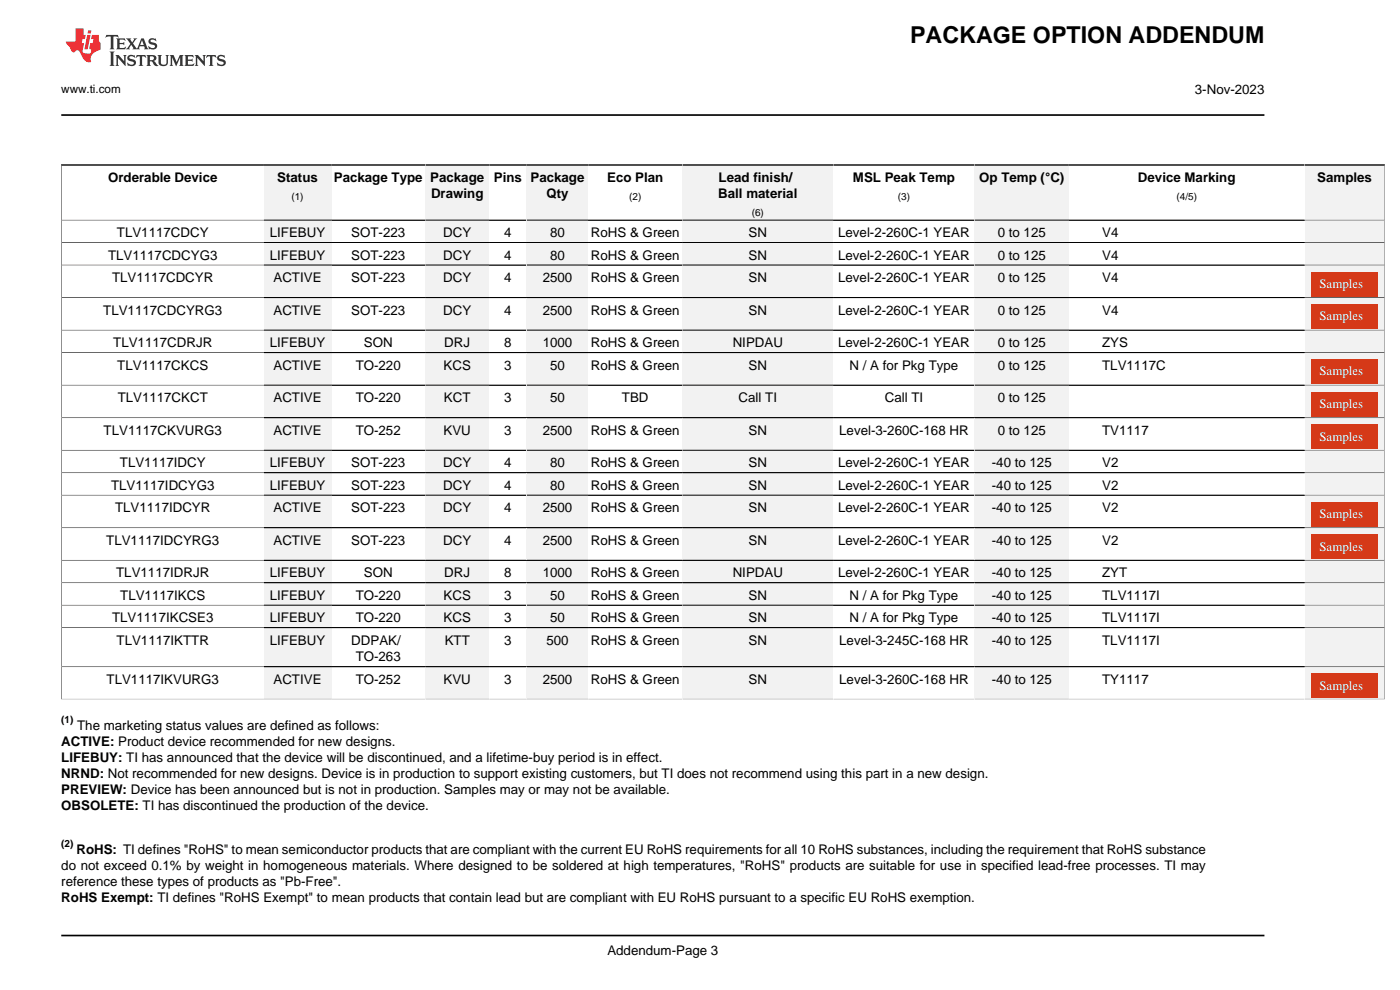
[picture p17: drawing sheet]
<svg xmlns="http://www.w3.org/2000/svg" width="297mm" height="210mm" viewBox="0 0 297 210" stroke-linecap="round" stroke-linejoin="round" font-family="sans-serif">
<defs><g id="words">
<text font-size="4.9" x="193.1" y="9.2">PACKAGE OPTION ADDENDUM</text>
<g font-size="2.8">
<text x="253.5" y="20">3-Nov-2023</text>
<text x="22.9" y="38.6">Orderable Device</text>
<text x="58.8" y="38.6">Status</text>
<text x="70.8" y="38.6">Package Type</text>
<text x="91.3" y="38.6">Package</text>
<text x="104.8" y="38.6">Pins</text>
<text x="112.5" y="38.6">Package</text>
<text x="128.8" y="38.6">Eco Plan</text>
<text x="152.5" y="38.6">Lead finish/</text>
<text x="180.9" y="38.6">MSL Peak Temp</text>
<text x="207.7" y="38.6">Op Temp (°C)</text>
<text x="241.4" y="38.6">Device Marking</text>
<text x="279.4" y="38.6">Samples</text>
<text x="91.4" y="42">Drawing</text>
<text x="115.9" y="42">Qty</text>
<text x="152.4" y="42">Ball material</text>
<text x="24.8" y="50.3">TLV1117CDCY</text>
<text x="57.2" y="50.3">LIFEBUY</text>
<text x="74.5" y="50.3">SOT-223</text>
<text x="94" y="50.3">DCY</text>
<text x="107" y="50.3">4</text>
<text x="116.7" y="50.3">80</text>
<text x="125.4" y="50.3">RoHS &amp; Green</text>
<text x="158.8" y="50.3">SN</text>
<text x="177.8" y="50.3">Level-2-260C-1 YEAR</text>
<text x="211.7" y="50.3">0 to 125</text>
<text x="233.8" y="50.3">V4</text>
<text x="22.9" y="55.1">TLV1117CDCYG3</text>
<text x="23.8" y="59.9">TLV1117CDCYR</text>
<text x="57.2" y="55.1">LIFEBUY</text>
<text x="58" y="59.9">ACTIVE</text>
<text x="74.5" y="55.1">SOT-223</text>
<text x="74.5" y="59.9">SOT-223</text>
<text x="94" y="55.1">DCY</text>
<text x="94" y="59.9">DCY</text>
<text x="107" y="55.1">4</text>
<text x="107" y="59.9">4</text>
<text x="115.1" y="59.9">2500</text>
<text x="116.7" y="55.1">80</text>
<text x="125.4" y="55.1">RoHS &amp; Green</text>
<text x="125.4" y="59.9">RoHS &amp; Green</text>
<text x="158.8" y="55.1">SN</text>
<text x="158.8" y="59.9">SN</text>
<text x="177.8" y="55.1">Level-2-260C-1 YEAR</text>
<text x="177.8" y="59.9">Level-2-260C-1 YEAR</text>
<text x="211.7" y="55.1">0 to 125</text>
<text x="211.7" y="59.9">0 to 125</text>
<text x="233.8" y="55.1">V4</text>
<text x="233.8" y="59.9">V4</text>
<text x="21.9" y="66.8">TLV1117CDCYRG3</text>
<text x="58" y="66.8">ACTIVE</text>
<text x="74.5" y="66.8">SOT-223</text>
<text x="94" y="66.8">DCY</text>
<text x="107" y="66.8">4</text>
<text x="115.1" y="66.8">2500</text>
<text x="125.4" y="66.8">RoHS &amp; Green</text>
<text x="158.8" y="66.8">SN</text>
<text x="177.8" y="66.8">Level-2-260C-1 YEAR</text>
<text x="211.7" y="66.8">0 to 125</text>
<text x="233.8" y="66.8">V4</text>
<text x="24" y="73.7">TLV1117CDRJR</text>
<text x="57.2" y="73.7">LIFEBUY</text>
<text x="77.2" y="73.7">SON</text>
<text x="94.3" y="73.7">DRJ</text>
<text x="107" y="73.7">8</text>
<text x="115.1" y="73.7">1000</text>
<text x="125.4" y="73.7">RoHS &amp; Green</text>
<text x="155.4" y="73.7">NIPDAU</text>
<text x="177.8" y="73.7">Level-2-260C-1 YEAR</text>
<text x="211.7" y="73.7">0 to 125</text>
<text x="233.8" y="73.7">ZYS</text>
<text x="24.9" y="78.4">TLV1117CKCS</text>
<text x="58" y="78.4">ACTIVE</text>
<text x="75.5" y="78.4">TO-220</text>
<text x="94.1" y="78.4">KCS</text>
<text x="107" y="78.4">3</text>
<text x="116.7" y="78.4">50</text>
<text x="125.4" y="78.4">RoHS &amp; Green</text>
<text x="158.8" y="78.4">SN</text>
<text x="180.2" y="78.4">N / A for Pkg Type</text>
<text x="211.7" y="78.4">0 to 125</text>
<text x="233.8" y="78.4">TLV1117C</text>
<text x="25" y="85.3">TLV1117CKCT</text>
<text x="58" y="85.3">ACTIVE</text>
<text x="75.5" y="85.3">TO-220</text>
<text x="94.2" y="85.3">KCT</text>
<text x="107" y="85.3">3</text>
<text x="116.7" y="85.3">50</text>
<text x="131.9" y="85.3">TBD</text>
<text x="156.7" y="85.3">Call TI</text>
<text x="187.7" y="85.3">Call TI</text>
<text x="211.7" y="85.3">0 to 125</text>
<text x="22" y="92.2">TLV1117CKVURG3</text>
<text x="58" y="92.2">ACTIVE</text>
<text x="75.5" y="92.2">TO-252</text>
<text x="94.1" y="92.2">KVU</text>
<text x="107" y="92.2">3</text>
<text x="115.1" y="92.2">2500</text>
<text x="125.4" y="92.2">RoHS &amp; Green</text>
<text x="158.8" y="92.2">SN</text>
<text x="178" y="92.2">Level-3-260C-168 HR</text>
<text x="211.7" y="92.2">0 to 125</text>
<text x="233.8" y="92.2">TV1117</text>
<text x="25.4" y="99.1">TLV1117IDCY</text>
<text x="57.2" y="99.1">LIFEBUY</text>
<text x="74.5" y="99.1">SOT-223</text>
<text x="94" y="99.1">DCY</text>
<text x="107" y="99.1">4</text>
<text x="116.7" y="99.1">80</text>
<text x="125.4" y="99.1">RoHS &amp; Green</text>
<text x="158.8" y="99.1">SN</text>
<text x="177.8" y="99.1">Level-2-260C-1 YEAR</text>
<text x="210.4" y="99.1">-40 to 125</text>
<text x="233.8" y="99.1">V2</text>
<text x="23.5" y="103.9">TLV1117IDCYG3</text>
<text x="57.2" y="103.9">LIFEBUY</text>
<text x="74.5" y="103.9">SOT-223</text>
<text x="94" y="103.9">DCY</text>
<text x="107" y="103.9">4</text>
<text x="116.7" y="103.9">80</text>
<text x="125.4" y="103.9">RoHS &amp; Green</text>
<text x="158.8" y="103.9">SN</text>
<text x="177.8" y="103.9">Level-2-260C-1 YEAR</text>
<text x="210.4" y="103.9">-40 to 125</text>
<text x="233.8" y="103.9">V2</text>
<text x="24.4" y="108.7">TLV1117IDCYR</text>
<text x="58" y="108.7">ACTIVE</text>
<text x="74.5" y="108.7">SOT-223</text>
<text x="94" y="108.7">DCY</text>
<text x="107" y="108.7">4</text>
<text x="115.1" y="108.7">2500</text>
<text x="125.4" y="108.7">RoHS &amp; Green</text>
<text x="158.8" y="108.7">SN</text>
<text x="177.8" y="108.7">Level-2-260C-1 YEAR</text>
<text x="210.4" y="108.7">-40 to 125</text>
<text x="233.8" y="108.7">V2</text>
<text x="22.5" y="115.6">TLV1117IDCYRG3</text>
<text x="58" y="115.6">ACTIVE</text>
<text x="74.5" y="115.6">SOT-223</text>
<text x="94" y="115.6">DCY</text>
<text x="107" y="115.6">4</text>
<text x="115.1" y="115.6">2500</text>
<text x="125.4" y="115.6">RoHS &amp; Green</text>
<text x="158.8" y="115.6">SN</text>
<text x="177.8" y="115.6">Level-2-260C-1 YEAR</text>
<text x="210.4" y="115.6">-40 to 125</text>
<text x="233.8" y="115.6">V2</text>
<text x="24.6" y="122.5">TLV1117IDRJR</text>
<text x="57.2" y="122.5">LIFEBUY</text>
<text x="77.2" y="122.5">SON</text>
<text x="94.3" y="122.5">DRJ</text>
<text x="107" y="122.5">8</text>
<text x="115.1" y="122.5">1000</text>
<text x="125.4" y="122.5">RoHS &amp; Green</text>
<text x="155.4" y="122.5">NIPDAU</text>
<text x="177.8" y="122.5">Level-2-260C-1 YEAR</text>
<text x="210.4" y="122.5">-40 to 125</text>
<text x="233.8" y="122.5">ZYT</text>
<text x="25.5" y="127.2">TLV1117IKCS</text>
<text x="57.2" y="127.2">LIFEBUY</text>
<text x="75.5" y="127.2">TO-220</text>
<text x="94.1" y="127.2">KCS</text>
<text x="107" y="127.2">3</text>
<text x="116.7" y="127.2">50</text>
<text x="125.4" y="127.2">RoHS &amp; Green</text>
<text x="158.8" y="127.2">SN</text>
<text x="180.2" y="127.2">N / A for Pkg Type</text>
<text x="210.4" y="127.2">-40 to 125</text>
<text x="233.8" y="127.2">TLV1117I</text>
<text x="23.8" y="132">TLV1117IKCSE3</text>
<text x="24.7" y="136.8">TLV1117IKTTR</text>
<text x="57.2" y="132">LIFEBUY</text>
<text x="57.2" y="136.8">LIFEBUY</text>
<text x="74.5" y="136.8">DDPAK/</text>
<text x="75.5" y="132">TO-220</text>
<text x="94.1" y="132">KCS</text>
<text x="94.3" y="136.8">KTT</text>
<text x="107" y="132">3</text>
<text x="107" y="136.8">3</text>
<text x="115.9" y="136.8">500</text>
<text x="116.7" y="132">50</text>
<text x="125.4" y="132">RoHS &amp; Green</text>
<text x="125.4" y="136.8">RoHS &amp; Green</text>
<text x="158.8" y="132">SN</text>
<text x="158.8" y="136.8">SN</text>
<text x="178" y="136.8">Level-3-245C-168 HR</text>
<text x="180.2" y="132">N / A for Pkg Type</text>
<text x="210.4" y="132">-40 to 125</text>
<text x="210.4" y="136.8">-40 to 125</text>
<text x="233.8" y="132">TLV1117I</text>
<text x="233.8" y="136.8">TLV1117I</text>
<text x="75.5" y="140.3">TO-263</text>
<text x="22.6" y="145.1">TLV1117IKVURG3</text>
<text x="58" y="145.1">ACTIVE</text>
<text x="75.5" y="145.1">TO-252</text>
<text x="94.1" y="145.1">KVU</text>
<text x="107" y="145.1">3</text>
<text x="115.1" y="145.1">2500</text>
<text x="125.4" y="145.1">RoHS &amp; Green</text>
<text x="158.8" y="145.1">SN</text>
<text x="178" y="145.1">Level-3-260C-168 HR</text>
<text x="210.4" y="145.1">-40 to 125</text>
<text x="233.8" y="145.1">TY1117</text>
<text x="16.4" y="154.8">The marketing status values are defined as follows:</text>
<text x="13" y="158.2">ACTIVE: Product device recommended for new designs.</text>
<text x="13" y="161.6">LIFEBUY: TI has announced that the device will be discontinued, and a lifetime-buy period is in effect.</text>
<text x="13" y="165">NRND: Not recommended for new designs. Device is in production to support existing customers, but TI does not recommend using this part in a new design.</text>
<text x="13" y="168.4">PREVIEW: Device has been announced but is not in production. Samples may or may not be available.</text>
<text x="13" y="171.8">OBSOLETE: TI has discontinued the production of the device.</text>
<text x="13" y="184.6">do not exceed 0.1% by weight in homogeneous materials. Where designed to be soldered at high temperatures, &quot;RoHS&quot; products are suitable for use in specified lead-free processes. TI may</text>
<text x="16.2" y="181.2">RoHS: TI defines &quot;RoHS&quot; to mean semiconductor products that are compliant with the current EU RoHS requirements for all 10 RoHS substances, including the requirement that RoHS substance</text>
<text x="13" y="188">reference these types of products as &quot;Pb-Free&quot;.</text>
<text x="13" y="191.4">RoHS Exempt: TI defines &quot;RoHS Exempt&quot; to mean products that contain lead but are compliant with EU RoHS pursuant to a specific EU RoHS exemption.</text>
<text x="128.9" y="202.5">Addendum-Page 3</text>
</g>
<g font-size="2.7" fill="#fff">
<text x="279.9" y="61.1">Samples</text>
<text x="279.9" y="68">Samples</text>
<text x="279.9" y="79.6">Samples</text>
<text x="279.9" y="86.6">Samples</text>
<text x="279.9" y="93.5">Samples</text>
<text x="279.9" y="109.9">Samples</text>
<text x="279.9" y="116.8">Samples</text>
<text x="279.9" y="146.3">Samples</text>
</g>
<text font-size="2.5" x="13" y="19.7">www.ti.com</text>
<g font-size="2.1">
<text x="61.8" y="42.5">(1)</text>
<text x="133.5" y="42.5">(2)</text>
<text x="159.5" y="45.9">(6)</text>
<text x="190.5" y="42.5">(3)</text>
<text x="249.6" y="42.5">(4/5)</text>
<text x="13" y="153.4">(1)</text>
<text x="13" y="179.7">(2)</text>
</g>
</g></defs>
<path d="M22.6 7.4l-.2 .6 .6-.3 .5 .1v.1v2.2l-.2 .4h1l-.2-.4v-2.2v-.1l.5-.1 .5 .3-.1-.6zM24.6 8.1l.3 .4v1.6l-.3 .4h1.9l.2-.6a1.07 1.07 0 0 1-1.3 .1v-.6h.7l.3 .2v-.7l-.3 .2h-.7v-.5l.2-.2a.99 .99 0 0 1 1 .3l-.1-.6zM26.7 8.1l1 1.2-1 1.2h.9l-.2-.3 .4-.7 .5 .8-.2 .2h1.6l-.2-.3 .1-.4h1l.1 .4-.1 .3h.9l-.3-.4-.7-2h-.5l-1 2.2-.8-1.1 .9-1.1h-.8l.1 .2-.4 .7-.3-.7 .1-.2zM30.1 8.5l.4 1h-.8zM31.7 8.3a.66 .66 0 0 0-.2 .7 .66 .66 0 0 0 .6 .4l.6 .2 .1 .4-.7 .2-.6-.5 .1 .8 .2-.1a1.15 1.15 0 0 0 1.5-.6 1.16 1.16 0 0 0-1.3-.9l-.1-.2 .2-.3a1 1 0 0 1 1 .4l-.1-.7-.2 .1-.5-.1zM23.2 10.9l.3 .4v2.3l-.3 .4h1.1l-.2-.4v-2.3l.2-.4zM24.5 11.7l.2 .4v1.5l-.2 .4h.7l-.2-.4v-1.3l1.6 1.7v-1.9l.2-.4h-.7l.2 .2v1.1l-1.1-1.3zM27.2 11.8a.66 .66 0 0 0-.2 .7 .66 .66 0 0 0 .6 .5l.7 .1v.5l-.7 .1-.6-.5 .1 .8 .2-.1a1.16 1.16 0 0 0 1.6-.6 1.16 1.16 0 0 0-1.3-.9l-.2-.2 .2-.2a1 1 0 0 1 1 .3l-.1-.6-.2 .1-.5-.2zM29 11.7l-.1 .6 .4-.3 .4 .1v1.5l-.3 .4h1l-.3-.4v-1.5l.5-.1 .4 .3-.2-.6zM31.1 11.7l.2 .4v1.5l-.2 .4h.9l-.2-.2v-.8l.5 .1a1.03 1.03 0 0 0 1.3 .9l-1-1.1a.62 .62 0 0 0 .6-.5 .62 .62 0 0 0-.6-.7zM31.8 12h.1a.47 .47 0 0 1 .6 0 .47 .47 0 0 1 .1 .6l-.8 .2zM33.4 11.7l.2 .2a2.3 2.3 0 0 0 .4 2 1.03 1.03 0 0 0 1.6-.7l.1-1.3 .2-.2h-.8l.2 .4v1.1a.6 .6 0 0 1-.6 .5 .6 .6 0 0 1-.6-.5l.1-1.3 .2-.2zM36 11.7l.2 .4v1.5l-.2 .4h.7l-.2-.4v-1.4l.8 1.8 .9-1.8v1.4l-.2 .4h1l-.3-.4v-1.5l.3-.4h-.9l-.6 1.5-.7-1.5zM39.1 11.7l.3 .4v1.5l-.3 .4h1.9l.2-.6a1.07 1.07 0 0 1-1.3 .2v-.7l1 .2v-.7l-.3 .2h-.7v-.6h.8l.4 .2-.1-.5zM41.3 11.7l.2 .4v1.5l-.2 .4h.8l-.3-.4v-1.3l1.7 1.7v-1.9l.2-.4h-.7l.1 .2 .1 1.1-1.2-1.3zM43.9 11.7l-.1 .6 .4-.3 .4 .1v1.5l-.3 .4h1l-.3-.4v-1.5l.5-.1 .4 .3-.2-.6zM46.3 11.8a.66 .66 0 0 0-.2 .7 .66 .66 0 0 0 .6 .5l.6 .1 .1 .5-.7 .1-.6-.5 .1 .8 .1-.1a1.17 1.17 0 0 0 1.6-.6 1.21 1.21 0 0 0-1.3-.9l-.1-.2 .1-.2a.99 .99 0 0 1 1.1 .3l-.1-.6-.2 .1-.5-.2z" fill-rule="evenodd" fill="#373435"/>
<path d="M16 6v2.8h-2v.4l.9 .9a.93 .93 0 0 0 .9 .9 .6 .6 0 0 1 .6-.3 .6 .6 0 0 1 .5 .3l.4 .8a1.58 1.58 0 0 0 2.1 1.3 1.62 1.62 0 0 1 1-2.2l.9-.3v-1.5a1.56 1.56 0 0 1-.4-1.7h-1.4l-.2 .9h.5l-.1 .8h-.5l-.2 1.1v.2l.4 .1-.2 .8h-.6a.74 .74 0 0 1-1.1-.6l.3-1.6h-.4l.1-.8h.5l.2-.9h-.5v-1.4zM18.5 7.4l-.6 3.1h.7l.6-3.1zM18.7 6.4l-.1 .7h.7l.1-.7z" fill-rule="evenodd" fill="#ed3237"/>
<path d="M12.9 35h43.1M13 24.4h255.2" fill="none" stroke="#000" stroke-width=".35"/>
<path d="M13 34.8v11.9h43" fill="none" stroke="#000" stroke-width=".21"/>
<path d="M56 35.2h14.2v11.4h-14.2z" fill="#f2f2f2"/>
<path d="M56 35h34.2" fill="none" stroke="#000" stroke-width=".35"/>
<path d="M56 46.7h34.2" fill="none" stroke="#000" stroke-width=".21"/>
<path d="M90.2 35.2h13.6v11.4h-13.6z" fill="#f2f2f2"/>
<path d="M90.2 35h21.6" fill="none" stroke="#000" stroke-width=".35"/>
<path d="M90.2 46.7h21.6" fill="none" stroke="#000" stroke-width=".21"/>
<path d="M111.8 35.2h13v11.4h-13z" fill="#f2f2f2"/>
<path d="M111.8 35h33" fill="none" stroke="#000" stroke-width=".35"/>
<path d="M111.8 46.7h33" fill="none" stroke="#000" stroke-width=".21"/>
<path d="M144.8 35.2h32v11.4h-32z" fill="#f2f2f2"/>
<path d="M144.8 35h62" fill="none" stroke="#000" stroke-width=".35"/>
<path d="M144.8 46.7h62" fill="none" stroke="#000" stroke-width=".21"/>
<path d="M206.8 35.2h20v11.4h-20z" fill="#f2f2f2"/>
<path d="M206.8 35h70" fill="none" stroke="#000" stroke-width=".35"/>
<path d="M206.8 46.7h70" fill="none" stroke="#000" stroke-width=".21"/>
<path d="M276.8 35.2h16.9v11.4h-16.9z" fill="#f2f2f2"/>
<path d="M276.8 35h17" fill="none" stroke="#000" stroke-width=".35"/>
<path d="M293.8 34.8v11.9h-17M56 46.7h-43v4.8h43" fill="none" stroke="#000" stroke-width=".21"/>
<path d="M56 46.8h14.2v4.6h-14.2z" fill="#f2f2f2"/>
<path d="M56 46.7h34.2M56 51.5h34.2" fill="none" stroke="#000" stroke-width=".21"/>
<path d="M90.2 46.8h13.6v4.6h-13.6z" fill="#f2f2f2"/>
<path d="M90.2 51.5h21.6M90.2 46.7h21.6" fill="none" stroke="#000" stroke-width=".21"/>
<path d="M111.8 46.8h13v4.6h-13z" fill="#f2f2f2"/>
<path d="M111.8 46.7h33M111.8 51.5h33" fill="none" stroke="#000" stroke-width=".21"/>
<path d="M144.8 46.8h32v4.6h-32z" fill="#f2f2f2"/>
<path d="M144.8 46.7h62M144.8 51.5h62" fill="none" stroke="#000" stroke-width=".21"/>
<path d="M206.8 46.8h20v4.6h-20z" fill="#f2f2f2"/>
<path d="M206.8 46.7h70M206.8 51.5h70" fill="none" stroke="#000" stroke-width=".21"/>
<path d="M276.8 46.8h16.9v4.6h-16.9z" fill="#f2f2f2"/>
<path d="M56 51.5h-43v4.7h43M276.8 46.7h17v4.8h-17" fill="none" stroke="#000" stroke-width=".21"/>
<path d="M56 51.5h14.2v4.6h-14.2z" fill="#f2f2f2"/>
<path d="M56 51.5h34.2M56 56.2h34.2" fill="none" stroke="#000" stroke-width=".21"/>
<path d="M90.2 51.5h13.6v4.6h-13.6z" fill="#f2f2f2"/>
<path d="M90.2 56.2h21.6M90.2 51.5h21.6" fill="none" stroke="#000" stroke-width=".21"/>
<path d="M111.8 51.5h13v4.6h-13z" fill="#f2f2f2"/>
<path d="M111.8 51.5h33M111.8 56.2h33" fill="none" stroke="#000" stroke-width=".21"/>
<path d="M144.8 51.5h32v4.6h-32z" fill="#f2f2f2"/>
<path d="M144.8 51.5h62M144.8 56.2h62" fill="none" stroke="#000" stroke-width=".21"/>
<path d="M206.8 51.5h20v4.6h-20z" fill="#f2f2f2"/>
<path d="M206.8 51.5h70M206.8 56.2h70" fill="none" stroke="#000" stroke-width=".21"/>
<path d="M276.8 51.5h16.9v4.6h-16.9z" fill="#f2f2f2"/>
<path d="M56 56.2h-43v6.9h43M276.8 51.5h17v4.7h-17" fill="none" stroke="#000" stroke-width=".21"/>
<path d="M56 56.3h14.2v6.7h-14.2z" fill="#f2f2f2"/>
<path d="M56 56.2h34.2M56 63.1h34.2" fill="none" stroke="#000" stroke-width=".21"/>
<path d="M90.2 56.3h13.6v6.7h-13.6z" fill="#f2f2f2"/>
<path d="M90.2 56.2h21.6M90.2 63.1h21.6" fill="none" stroke="#000" stroke-width=".21"/>
<path d="M111.8 56.3h13v6.7h-13z" fill="#f2f2f2"/>
<path d="M111.8 56.2h33M111.8 63.1h33" fill="none" stroke="#000" stroke-width=".21"/>
<path d="M144.8 56.3h32v6.7h-32z" fill="#f2f2f2"/>
<path d="M144.8 56.2h62M144.8 63.1h62" fill="none" stroke="#000" stroke-width=".21"/>
<path d="M206.8 56.3h20v6.7h-20z" fill="#f2f2f2"/>
<path d="M206.8 56.2h70M206.8 63.1h70" fill="none" stroke="#000" stroke-width=".21"/>
<path d="M276.8 56.3h16.9v6.7h-16.9z" fill="#f2f2f2"/>
<path d="M276.8 56.2h17v6.9h-17" fill="none" stroke="#000" stroke-width=".21"/>
<path d="M278.2 57.6h14.1v5.3h-14.1z" fill="#d53918"/>
<path d="M56 63.1h-43v6.9h43" fill="none" stroke="#000" stroke-width=".21"/>
<path d="M56 63.2h14.2v6.7h-14.2z" fill="#f2f2f2"/>
<path d="M56 63.1h34.2M56 70h34.2" fill="none" stroke="#000" stroke-width=".21"/>
<path d="M90.2 63.2h13.6v6.7h-13.6z" fill="#f2f2f2"/>
<path d="M90.2 70h21.6M90.2 63.1h21.6" fill="none" stroke="#000" stroke-width=".21"/>
<path d="M111.8 63.2h13v6.7h-13z" fill="#f2f2f2"/>
<path d="M111.8 63.1h33M111.8 70h33" fill="none" stroke="#000" stroke-width=".21"/>
<path d="M144.8 63.2h32v6.7h-32z" fill="#f2f2f2"/>
<path d="M144.8 63.1h62M144.8 70h62" fill="none" stroke="#000" stroke-width=".21"/>
<path d="M206.8 63.2h20v6.7h-20z" fill="#f2f2f2"/>
<path d="M206.8 63.1h70M206.8 70h70" fill="none" stroke="#000" stroke-width=".21"/>
<path d="M276.8 63.2h16.9v6.7h-16.9z" fill="#f2f2f2"/>
<path d="M276.8 63.1h17v6.9h-17" fill="none" stroke="#000" stroke-width=".21"/>
<path d="M278.2 64.5h14.1v5.3h-14.1z" fill="#d53918"/>
<path d="M56 70h-43v4.8h43" fill="none" stroke="#000" stroke-width=".21"/>
<path d="M56 70.1h14.2v4.6h-14.2z" fill="#f2f2f2"/>
<path d="M56 70h34.2M56 74.8h34.2" fill="none" stroke="#000" stroke-width=".21"/>
<path d="M90.2 70.1h13.6v4.6h-13.6z" fill="#f2f2f2"/>
<path d="M90.2 74.8h21.6M90.2 70h21.6" fill="none" stroke="#000" stroke-width=".21"/>
<path d="M111.8 70.1h13v4.6h-13z" fill="#f2f2f2"/>
<path d="M111.8 70h33M111.8 74.8h33" fill="none" stroke="#000" stroke-width=".21"/>
<path d="M144.8 70.1h32v4.6h-32z" fill="#f2f2f2"/>
<path d="M144.8 70h62M144.8 74.8h62" fill="none" stroke="#000" stroke-width=".21"/>
<path d="M206.8 70.1h20v4.6h-20z" fill="#f2f2f2"/>
<path d="M206.8 70h70M206.8 74.8h70" fill="none" stroke="#000" stroke-width=".21"/>
<path d="M276.8 70.1h16.9v4.6h-16.9z" fill="#f2f2f2"/>
<path d="M56 74.8h-43v6.9h43M276.8 70h17v4.8h-17" fill="none" stroke="#000" stroke-width=".21"/>
<path d="M56 74.9h14.2v6.7h-14.2z" fill="#f2f2f2"/>
<path d="M56 74.8h34.2M56 81.7h34.2" fill="none" stroke="#000" stroke-width=".21"/>
<path d="M90.2 74.9h13.6v6.7h-13.6z" fill="#f2f2f2"/>
<path d="M90.2 74.8h21.6M90.2 81.7h21.6" fill="none" stroke="#000" stroke-width=".21"/>
<path d="M111.8 74.9h13v6.7h-13z" fill="#f2f2f2"/>
<path d="M111.8 74.8h33M111.8 81.7h33" fill="none" stroke="#000" stroke-width=".21"/>
<path d="M144.8 74.9h32v6.7h-32z" fill="#f2f2f2"/>
<path d="M144.8 74.8h62M144.8 81.7h62" fill="none" stroke="#000" stroke-width=".21"/>
<path d="M206.8 74.9h20v6.7h-20z" fill="#f2f2f2"/>
<path d="M206.8 74.8h70M206.8 81.7h70" fill="none" stroke="#000" stroke-width=".21"/>
<path d="M276.8 74.9h16.9v6.7h-16.9z" fill="#f2f2f2"/>
<path d="M276.8 74.8h17v6.9h-17" fill="none" stroke="#000" stroke-width=".21"/>
<path d="M278.2 76.2h14.1v5.3h-14.1z" fill="#d53918"/>
<path d="M56 81.7h-43v6.9h43" fill="none" stroke="#000" stroke-width=".21"/>
<path d="M56 81.8h14.2v6.7h-14.2z" fill="#f2f2f2"/>
<path d="M56 81.7h34.2M56 88.6h34.2" fill="none" stroke="#000" stroke-width=".21"/>
<path d="M90.2 81.8h13.6v6.7h-13.6z" fill="#f2f2f2"/>
<path d="M90.2 88.6h21.6M90.2 81.7h21.6" fill="none" stroke="#000" stroke-width=".21"/>
<path d="M111.8 81.8h13v6.7h-13z" fill="#f2f2f2"/>
<path d="M111.8 81.7h33M111.8 88.6h33" fill="none" stroke="#000" stroke-width=".21"/>
<path d="M144.8 81.8h32v6.7h-32z" fill="#f2f2f2"/>
<path d="M144.8 81.7h62M144.8 88.6h62" fill="none" stroke="#000" stroke-width=".21"/>
<path d="M206.8 81.8h20v6.7h-20z" fill="#f2f2f2"/>
<path d="M206.8 81.7h70M206.8 88.6h70" fill="none" stroke="#000" stroke-width=".21"/>
<path d="M276.8 81.8h16.9v6.7h-16.9z" fill="#f2f2f2"/>
<path d="M276.8 81.7h17v6.9h-17" fill="none" stroke="#000" stroke-width=".21"/>
<path d="M278.2 83.1h14.1v5.3h-14.1z" fill="#d53918"/>
<path d="M56 88.6h-43v6.9h43" fill="none" stroke="#000" stroke-width=".21"/>
<path d="M56 88.7h14.2v6.7h-14.2z" fill="#f2f2f2"/>
<path d="M56 88.6h34.2M56 95.5h34.2" fill="none" stroke="#000" stroke-width=".21"/>
<path d="M90.2 88.7h13.6v6.7h-13.6z" fill="#f2f2f2"/>
<path d="M90.2 95.5h21.6M90.2 88.6h21.6" fill="none" stroke="#000" stroke-width=".21"/>
<path d="M111.8 88.7h13v6.7h-13z" fill="#f2f2f2"/>
<path d="M111.8 88.6h33M111.8 95.5h33" fill="none" stroke="#000" stroke-width=".21"/>
<path d="M144.8 88.7h32v6.7h-32z" fill="#f2f2f2"/>
<path d="M144.8 88.6h62M144.8 95.5h62" fill="none" stroke="#000" stroke-width=".21"/>
<path d="M206.8 88.7h20v6.7h-20z" fill="#f2f2f2"/>
<path d="M206.8 88.6h70M206.8 95.5h70" fill="none" stroke="#000" stroke-width=".21"/>
<path d="M276.8 88.7h16.9v6.7h-16.9z" fill="#f2f2f2"/>
<path d="M276.8 88.6h17v6.9h-17" fill="none" stroke="#000" stroke-width=".21"/>
<path d="M278.2 90h14.1v5.3h-14.1z" fill="#d53918"/>
<path d="M56 95.5h-43v4.8h43" fill="none" stroke="#000" stroke-width=".21"/>
<path d="M56 95.6h14.2v4.6h-14.2z" fill="#f2f2f2"/>
<path d="M56 95.5h34.2M56 100.3h34.2" fill="none" stroke="#000" stroke-width=".21"/>
<path d="M90.2 95.6h13.6v4.6h-13.6z" fill="#f2f2f2"/>
<path d="M90.2 95.5h21.6M90.2 100.3h21.6" fill="none" stroke="#000" stroke-width=".21"/>
<path d="M111.8 95.6h13v4.6h-13z" fill="#f2f2f2"/>
<path d="M111.8 95.5h33M111.8 100.3h33" fill="none" stroke="#000" stroke-width=".21"/>
<path d="M144.8 95.6h32v4.6h-32z" fill="#f2f2f2"/>
<path d="M144.8 95.5h62M144.8 100.3h62" fill="none" stroke="#000" stroke-width=".21"/>
<path d="M206.8 95.6h20v4.6h-20z" fill="#f2f2f2"/>
<path d="M206.8 95.5h70M206.8 100.3h70" fill="none" stroke="#000" stroke-width=".21"/>
<path d="M276.8 95.6h16.9v4.6h-16.9z" fill="#f2f2f2"/>
<path d="M276.8 95.5h17v4.8h-17M56 100.3h-43v4.7h43" fill="none" stroke="#000" stroke-width=".21"/>
<path d="M56 100.4h14.2v4.5h-14.2z" fill="#f2f2f2"/>
<path d="M56 100.3h34.2M56 105h34.2" fill="none" stroke="#000" stroke-width=".21"/>
<path d="M90.2 100.4h13.6v4.5h-13.6z" fill="#f2f2f2"/>
<path d="M90.2 105h21.6M90.2 100.3h21.6" fill="none" stroke="#000" stroke-width=".21"/>
<path d="M111.8 100.4h13v4.5h-13z" fill="#f2f2f2"/>
<path d="M111.8 100.3h33M111.8 105h33" fill="none" stroke="#000" stroke-width=".21"/>
<path d="M144.8 100.4h32v4.5h-32z" fill="#f2f2f2"/>
<path d="M144.8 100.3h62M144.8 105h62" fill="none" stroke="#000" stroke-width=".21"/>
<path d="M206.8 100.4h20v4.5h-20z" fill="#f2f2f2"/>
<path d="M206.8 100.3h70M206.8 105h70" fill="none" stroke="#000" stroke-width=".21"/>
<path d="M276.8 100.4h16.9v4.5h-16.9z" fill="#f2f2f2"/>
<path d="M56 105h-43v6.9h43M276.8 100.3h17v4.7h-17" fill="none" stroke="#000" stroke-width=".21"/>
<path d="M56 105.1h14.2v6.8h-14.2z" fill="#f2f2f2"/>
<path d="M56 105h34.2M56 111.9h34.2" fill="none" stroke="#000" stroke-width=".21"/>
<path d="M90.2 105.1h13.6v6.8h-13.6z" fill="#f2f2f2"/>
<path d="M90.2 111.9h21.6M90.2 105h21.6" fill="none" stroke="#000" stroke-width=".21"/>
<path d="M111.8 105.1h13v6.8h-13z" fill="#f2f2f2"/>
<path d="M111.8 105h33M111.8 111.9h33" fill="none" stroke="#000" stroke-width=".21"/>
<path d="M144.8 105.1h32v6.8h-32z" fill="#f2f2f2"/>
<path d="M144.8 105h62M144.8 111.9h62" fill="none" stroke="#000" stroke-width=".21"/>
<path d="M206.8 105.1h20v6.8h-20z" fill="#f2f2f2"/>
<path d="M206.8 105h70M206.8 111.9h70" fill="none" stroke="#000" stroke-width=".21"/>
<path d="M276.8 105.1h16.9v6.8h-16.9z" fill="#f2f2f2"/>
<path d="M276.8 105h17v6.9h-17" fill="none" stroke="#000" stroke-width=".21"/>
<path d="M278.2 106.4h14.1v5.3h-14.1z" fill="#d53918"/>
<path d="M56 111.9h-43v6.9h43" fill="none" stroke="#000" stroke-width=".21"/>
<path d="M56 112h14.2v6.8h-14.2z" fill="#f2f2f2"/>
<path d="M56 111.9h34.2M56 118.8h34.2" fill="none" stroke="#000" stroke-width=".21"/>
<path d="M90.2 112h13.6v6.8h-13.6z" fill="#f2f2f2"/>
<path d="M90.2 118.8h21.6M90.2 111.9h21.6" fill="none" stroke="#000" stroke-width=".21"/>
<path d="M111.8 112h13v6.8h-13z" fill="#f2f2f2"/>
<path d="M111.8 111.9h33M111.8 118.8h33" fill="none" stroke="#000" stroke-width=".21"/>
<path d="M144.8 112h32v6.8h-32z" fill="#f2f2f2"/>
<path d="M144.8 111.9h62M144.8 118.8h62" fill="none" stroke="#000" stroke-width=".21"/>
<path d="M206.8 112h20v6.8h-20z" fill="#f2f2f2"/>
<path d="M206.8 111.9h70M206.8 118.8h70" fill="none" stroke="#000" stroke-width=".21"/>
<path d="M276.8 112h16.9v6.8h-16.9z" fill="#f2f2f2"/>
<path d="M276.8 111.9h17v6.9h-17" fill="none" stroke="#000" stroke-width=".21"/>
<path d="M278.2 113.3h14.1v5.3h-14.1z" fill="#d53918"/>
<path d="M56 118.8h-43v4.8h43" fill="none" stroke="#000" stroke-width=".21"/>
<path d="M56 118.9h14.2v4.6h-14.2z" fill="#f2f2f2"/>
<path d="M56 118.8h34.2M56 123.6h34.2" fill="none" stroke="#000" stroke-width=".21"/>
<path d="M90.2 118.9h13.6v4.6h-13.6z" fill="#f2f2f2"/>
<path d="M90.2 118.8h21.6M90.2 123.6h21.6" fill="none" stroke="#000" stroke-width=".21"/>
<path d="M111.8 118.9h13v4.6h-13z" fill="#f2f2f2"/>
<path d="M111.8 118.8h33M111.8 123.6h33" fill="none" stroke="#000" stroke-width=".21"/>
<path d="M144.8 118.9h32v4.6h-32z" fill="#f2f2f2"/>
<path d="M144.8 118.8h62M144.8 123.6h62" fill="none" stroke="#000" stroke-width=".21"/>
<path d="M206.8 118.9h20v4.6h-20z" fill="#f2f2f2"/>
<path d="M206.8 118.8h70M206.8 123.6h70" fill="none" stroke="#000" stroke-width=".21"/>
<path d="M276.8 118.9h16.9v4.6h-16.9z" fill="#f2f2f2"/>
<path d="M276.8 118.8h17v4.8h-17M56 123.6h-43v4.8h43" fill="none" stroke="#000" stroke-width=".21"/>
<path d="M56 123.7h14.2v4.6h-14.2z" fill="#f2f2f2"/>
<path d="M56 123.6h34.2M56 128.4h34.2" fill="none" stroke="#000" stroke-width=".21"/>
<path d="M90.2 123.7h13.6v4.6h-13.6z" fill="#f2f2f2"/>
<path d="M90.2 128.4h21.6M90.2 123.6h21.6" fill="none" stroke="#000" stroke-width=".21"/>
<path d="M111.8 123.7h13v4.6h-13z" fill="#f2f2f2"/>
<path d="M111.8 123.6h33M111.8 128.4h33" fill="none" stroke="#000" stroke-width=".21"/>
<path d="M144.8 123.7h32v4.6h-32z" fill="#f2f2f2"/>
<path d="M144.8 123.6h62M144.8 128.4h62" fill="none" stroke="#000" stroke-width=".21"/>
<path d="M206.8 123.7h20v4.6h-20z" fill="#f2f2f2"/>
<path d="M206.8 123.6h70M206.8 128.4h70" fill="none" stroke="#000" stroke-width=".21"/>
<path d="M276.8 123.7h16.9v4.6h-16.9z" fill="#f2f2f2"/>
<path d="M56 128.4h-43v4.7h43M276.8 123.6h17v4.8h-17" fill="none" stroke="#000" stroke-width=".21"/>
<path d="M56 128.5h14.2v4.5h-14.2z" fill="#f2f2f2"/>
<path d="M56 128.4h34.2M56 133.1h34.2" fill="none" stroke="#000" stroke-width=".21"/>
<path d="M90.2 128.5h13.6v4.5h-13.6z" fill="#f2f2f2"/>
<path d="M90.2 133.1h21.6M90.2 128.4h21.6" fill="none" stroke="#000" stroke-width=".21"/>
<path d="M111.8 128.5h13v4.5h-13z" fill="#f2f2f2"/>
<path d="M111.8 128.4h33M111.8 133.1h33" fill="none" stroke="#000" stroke-width=".21"/>
<path d="M144.8 128.5h32v4.5h-32z" fill="#f2f2f2"/>
<path d="M144.8 128.4h62M144.8 133.1h62" fill="none" stroke="#000" stroke-width=".21"/>
<path d="M206.8 128.5h20v4.5h-20z" fill="#f2f2f2"/>
<path d="M206.8 128.4h70M206.8 133.1h70" fill="none" stroke="#000" stroke-width=".21"/>
<path d="M276.8 128.5h16.9v4.5h-16.9z" fill="#f2f2f2"/>
<path d="M56 133.1h-43v8.3h43M276.8 128.4h17v4.7h-17" fill="none" stroke="#000" stroke-width=".21"/>
<path d="M56 133.2h14.2v8.1h-14.2z" fill="#f2f2f2"/>
<path d="M56 133.1h34.2M56 141.4h34.2" fill="none" stroke="#000" stroke-width=".21"/>
<path d="M90.2 133.2h13.6v8.1h-13.6z" fill="#f2f2f2"/>
<path d="M90.2 133.1h21.6M90.2 141.4h21.6" fill="none" stroke="#000" stroke-width=".21"/>
<path d="M111.8 133.2h13v8.1h-13z" fill="#f2f2f2"/>
<path d="M111.8 133.1h33M111.8 141.4h33" fill="none" stroke="#000" stroke-width=".21"/>
<path d="M144.8 133.2h32v8.1h-32z" fill="#f2f2f2"/>
<path d="M144.8 133.1h62M144.8 141.4h62" fill="none" stroke="#000" stroke-width=".21"/>
<path d="M206.8 133.2h20v8.1h-20z" fill="#f2f2f2"/>
<path d="M206.8 133.1h70M206.8 141.4h70" fill="none" stroke="#000" stroke-width=".21"/>
<path d="M276.8 133.2h16.9v8.1h-16.9z" fill="#f2f2f2"/>
<path d="M276.8 133.1h17v8.3h-17M12.9 148.3h43.1M56 141.4h-43v6.9" fill="none" stroke="#000" stroke-width=".21"/>
<path d="M56 141.5h14.2v6.7h-14.2z" fill="#f2f2f2"/>
<path d="M56 141.4h34.2M56 148.3h34.2" fill="none" stroke="#000" stroke-width=".21"/>
<path d="M90.2 141.5h13.6v6.7h-13.6z" fill="#f2f2f2"/>
<path d="M90.2 148.3h21.6M90.2 141.4h21.6" fill="none" stroke="#000" stroke-width=".21"/>
<path d="M111.8 141.5h13v6.7h-13z" fill="#f2f2f2"/>
<path d="M111.8 141.4h33M111.8 148.3h33" fill="none" stroke="#000" stroke-width=".21"/>
<path d="M144.8 141.5h32v6.7h-32z" fill="#f2f2f2"/>
<path d="M144.8 141.4h62M144.8 148.3h62" fill="none" stroke="#000" stroke-width=".21"/>
<path d="M206.8 141.5h20v6.7h-20z" fill="#f2f2f2"/>
<path d="M206.8 141.4h70M206.8 148.3h70" fill="none" stroke="#000" stroke-width=".21"/>
<path d="M276.8 141.5h16.9v6.7h-16.9z" fill="#f2f2f2"/>
<path d="M276.8 148.3h17M276.8 141.4h17v6.9" fill="none" stroke="#000" stroke-width=".21"/>
<path d="M278.2 142.8h14.1v5.3h-14.1z" fill="#d53918"/>
<path d="M13 198.4h255.2" fill="none" stroke="#000" stroke-width=".35"/>
<use href="#words"/>
</svg>
